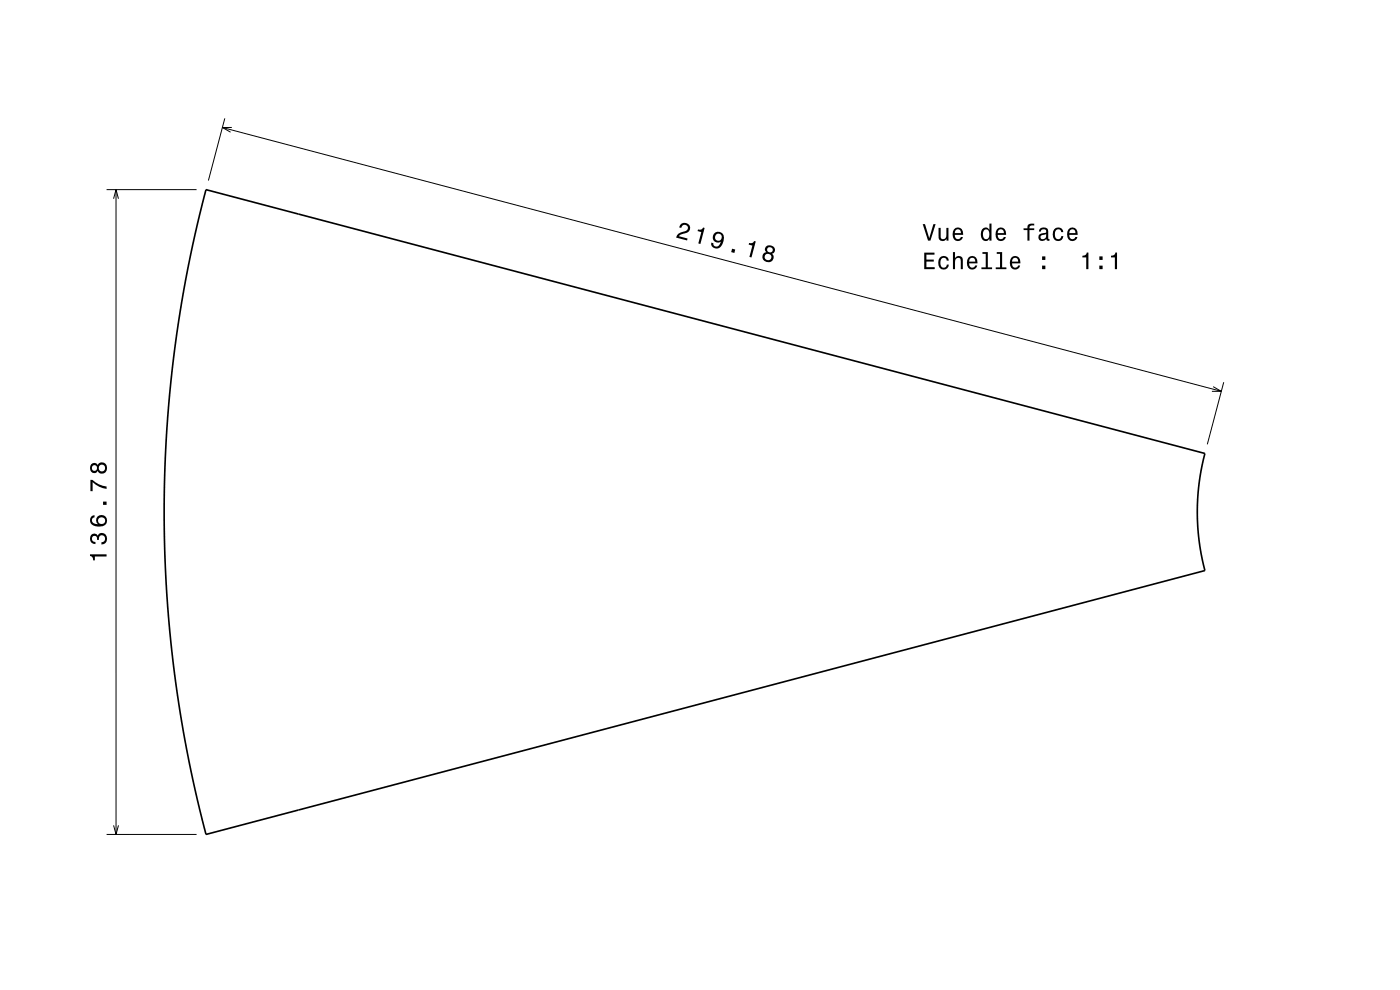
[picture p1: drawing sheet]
<svg xmlns="http://www.w3.org/2000/svg" width="297mm" height="210mm" viewBox="0 0 297 210" stroke-linecap="round" stroke-linejoin="round" font-family="sans-serif">
<path d="M47.2 27l211.9 56M47.7 25.1l-3.5 13.2M49.2 27h-2l1.7 1M22.6 40.2h19.1M24.1 42.2l.5-2 .5 2M24.6 40.2v136.8M257.4 82l1.7 1h-2M259.6 81.1l-3.5 13.2M24.1 175.1l.5 1.9 .5-1.9M41.7 177h-19.1" fill="none" stroke="#000" stroke-width=".21"/>
<path d="M43.7 40.2l211.9 56-1.2 6.1-.4 6.2 .1 3.3 .3 3.2 1.2 6-211.9 56-2.2-8.8-1.5-7.3-1.7-9.1-1.2-8.7-1.1-8.9-.6-7.8-.4-7.4-.2-9.3 .1-7.5 .4-9.5 .7-9 .9-8.4 1.3-9.4 1.4-7.9 1.9-8.8z" fill="none" stroke="#000" stroke-width=".35"/>
<g fill="#000">
<path d="M144.3 47.7l-.2 .5 .4 .2a.7 .7 0 0 1 .7-.7 .7 .7 0 0 1 .7 .7 .7 .7 0 0 1-.7 .7 1.8 1.8 0 0 0-1.8 1.3l2.4 .6 .1-.4-1.9-.5a2.21 2.21 0 0 1 1.8-.7 1.14 1.14 0 0 0 .3-1.8 1.14 1.14 0 0 0-1.8 .1zM148.1 48.7l-.1 .3 .8 .2-.7 2.4 .5 .2 .9-3.5h-.3a.77 .77 0 0 1-1.1 .4zM151.4 49.6a1.13 1.13 0 0 0 0 1.5 1.13 1.13 0 0 0 1.5 .2 1.02 1.02 0 0 1-1.1 1 .55 .55 0 0 1-.5-.7l-.4-.1a1.18 1.18 0 0 0 .9 1.2 1.18 1.18 0 0 0 1.4-.8 1.77 1.77 0 0 0-.5-2.7h-.5zM151.7 50.3a.75 .75 0 0 1 1.5 0 .75 .75 0 0 1-1.5 0zM155.3 52.8l-.2 .7 .7 .2 .2-.8zM158.9 51.5l-.1 .4 .8 .2-.6 2.4 .4 .1 .9-3.4-.3-.1a.77 .77 0 0 1-1.1 .4zM162.5 52.3a.8 .8 0 0 0 .1 1.2 1.11 1.11 0 0 0-.9 1.4 1.11 1.11 0 0 0 1.5 .7 1.03 1.03 0 0 0 .9-.7 1.03 1.03 0 0 0-.3-1.1 .89 .89 0 0 0 .6-.9 .89 .89 0 0 0-.8-.8l-.5-.1zM162.2 54.5a.71 .71 0 0 1 1.4 0 .71 .71 0 0 1-1.4 0zM162.7 53a.6 .6 0 0 1 1.2 0 .6 .6 0 0 1-1.2 0z" fill-rule="evenodd"/>
<path d="M196.1 53.6v3.5h2.2v-.4h-1.8v-1.2h1.6v-.4h-1.6v-1.1h1.8v-.4zM199.4 54.7a1.53 1.53 0 0 0 .8 2.5 1.05 1.05 0 0 0 1.1-1.1h-.4a.67 .67 0 0 1-.7 .7 .67 .67 0 0 1-.7-.6 1.12 1.12 0 0 1 .7-1.5 .6 .6 0 0 1 .6 .6h.5a1.09 1.09 0 0 0-.8-1 1.09 1.09 0 0 0-1.1 .4zM202.2 53.5v3.6h.4v-1.6a.63 .63 0 0 1 .4-.7 .63 .63 0 0 1 .8 .3v2h.5v-1.8a.88 .88 0 0 0-.6-1 .88 .88 0 0 0-1.1 .5v-1.3zM205.4 54.7a1.54 1.54 0 0 0 .8 2.5 1.06 1.06 0 0 0 1.1-.9h-.4l-.2 .4-.4 .1a.75 .75 0 0 1-.7-.9h1.8a1.17 1.17 0 0 0-.5-1.4 1.17 1.17 0 0 0-1.5 .2zM205.8 54.9a.66 .66 0 0 1 .8-.1 .66 .66 0 0 1 .3 .7h-1.3zM208.4 53.5v.3h.7v2.9h-.9v.4h2.3v-.4h-.9v-3.2zM211.5 53.5v.3h.6v2.9h-.9v.4h2.3v-.4h-.9v-3.2zM214.5 54.7a1.54 1.54 0 0 0 .8 2.5 1.06 1.06 0 0 0 1.1-.9h-.4l-.2 .4-.4 .1a.75 .75 0 0 1-.7-.9h1.8a1.17 1.17 0 0 0-.5-1.4 1.17 1.17 0 0 0-1.5 .2zM214.9 54.9a.66 .66 0 0 1 .8-.1 .66 .66 0 0 1 .3 .7h-1.3zM221.1 56.3v.8h.7v-.8zM221.1 54.4v.7h.7v-.7z" fill-rule="evenodd"/>
<path d="M195.7 47.5l1.2 3.5h.5l1.1-3.5h-.5l-.9 3-.9-3zM199.1 48.3v1.8a.89 .89 0 0 0 .6 1 .89 .89 0 0 0 1.1-.5v.4h.4v-2.7h-.4v1.6a.65 .65 0 0 1-.4 .8 .65 .65 0 0 1-.8-.3v-2.1zM202.4 48.6a1.54 1.54 0 0 0 .8 2.5 1.06 1.06 0 0 0 1.1-.8h-.5l-.2 .3-.4 .1a.75 .75 0 0 1-.7-.9h1.8a1.16 1.16 0 0 0-.5-1.3 1.16 1.16 0 0 0-1.4 .1zM202.7 48.8a.66 .66 0 0 1 .8-.1 .66 .66 0 0 1 .4 .7h-1.4zM208.4 48.6a1.57 1.57 0 0 0 .7 2.5l.5-.1 .3-.4v.4h.4v-3.6h-.4v1.4a.89 .89 0 0 0-1.5-.2zM208.7 48.9a.62 .62 0 0 1 .7-.2 .62 .62 0 0 1 .4 .5 1.11 1.11 0 0 1-.6 1.5 1.19 1.19 0 0 1-.5-1.8zM211.5 48.6a1.54 1.54 0 0 0 .8 2.5 1.05 1.05 0 0 0 1.1-.8h-.5l-.2 .3-.3 .1a.75 .75 0 0 1-.7-.9h1.7a1.16 1.16 0 0 0-.5-1.3 1.16 1.16 0 0 0-1.4 .1zM211.8 48.8a.66 .66 0 0 1 .8-.1 .66 .66 0 0 1 .4 .7h-1.3zM217.1 48.4v.4h.9v2.2h.4v-2.2h1v-.4h-1v-.3l.3-.3h.7v-.3a1.04 1.04 0 0 0-1.4 .7v.2zM220.7 48.5l-.3 .6h.4a.55 .55 0 0 1 .7-.5 .55 .55 0 0 1 .3 .8h-.2a1 1 0 0 0-1 .2 1 1 0 0 0-.3 1.1 .94 .94 0 0 0 1.7 0l.1 .3 .5 .1v-.4h-.2v-1.6a1.02 1.02 0 0 0-.7-.9 1.02 1.02 0 0 0-1 .3zM220.8 50l1.1-.3a.77 .77 0 0 1-.2 .8 .77 .77 0 0 1-.9 .1l-.1-.3zM223.6 48.6a1.52 1.52 0 0 0 .9 2.5 1.05 1.05 0 0 0 1.1-1h-.4a.67 .67 0 0 1-.7 .7 .67 .67 0 0 1-.7-.6 1.12 1.12 0 0 1 .7-1.6 .6 .6 0 0 1 .6 .6h.5a1.09 1.09 0 0 0-.8-.9 1.09 1.09 0 0 0-1.2 .3zM226.7 48.6a1.54 1.54 0 0 0 .8 2.5 1.05 1.05 0 0 0 1.1-.8h-.5l-.2 .3-.4 .1a.75 .75 0 0 1-.7-.9h1.8a1.16 1.16 0 0 0-.5-1.3 1.16 1.16 0 0 0-1.4 .1zM227 48.8a.66 .66 0 0 1 .8-.1 .66 .66 0 0 1 .4 .7h-1.4z" fill-rule="evenodd"/>
<path d="M229.6 54.2v.4h.8v2.5h.5v-3.5h-.3a.78 .78 0 0 1-1 .6zM233.2 56.3v.8h.7v-.8zM233.2 54.4v.7h.7v-.7zM235.7 54.2v.4h.8v2.5h.5v-3.5h-.4a.77 .77 0 0 1-.9 .6z" fill-rule="evenodd"/>
<path d="M19.1 117.6v.3a.77 .77 0 0 1 .7 1h.3v-.9h2.5v-.4zM19.3 113.5a1.17 1.17 0 0 0-.1 1.2 1.17 1.17 0 0 0 1 .7v-.4a.62 .62 0 0 1-.7-.4 .62 .62 0 0 1 .3-.8 .62 .62 0 0 1 .8 .2v.5h.4a.72 .72 0 0 1 .4-.9 .72 .72 0 0 1 1 .5 .72 .72 0 0 1-.6 .9h-.3v.5a1.18 1.18 0 0 0 1.2-1.5 1.18 1.18 0 0 0-1.8-.6l-.2 .2a.86 .86 0 0 0-1.4-.1zM19.3 109.6a1.33 1.33 0 0 0 0 1.5 1.33 1.33 0 0 0 1.3 .6 1.63 1.63 0 0 0 2.1-1.3 1.15 1.15 0 0 0-1.6-1.1 1.15 1.15 0 0 0-.3 1.9 1.02 1.02 0 0 1-1.3-.8 .58 .58 0 0 1 .6-.7v-.4zM20.8 110.5a.75 .75 0 0 1 1.5 0 .75 .75 0 0 1-1.5 0zM21.9 106.4v.7h.7v-.7zM19.2 101.8v2.4h.4v-1.9a5.2 5.2 0 0 0 3 1.4v-.5a5.2 5.2 0 0 1-3-1.4zM19.3 98.5a1.06 1.06 0 0 0-.2 1.3 1.06 1.06 0 0 0 1.3 .5l.3-.4a1.11 1.11 0 0 0 1.6 .4 1.11 1.11 0 0 0 .3-1.5 1.03 1.03 0 0 0-.9-.7 1.03 1.03 0 0 0-1 .6l-.1-.3a.85 .85 0 0 0-1.3 .1zM20.9 99.3a.71 .71 0 0 1 1.4 0 .71 .71 0 0 1-1.4 0zM19.5 99.3a.6 .6 0 0 1 1.2 0 .6 .6 0 0 1-1.2 0z" fill-rule="evenodd"/>
</g>
</svg>
